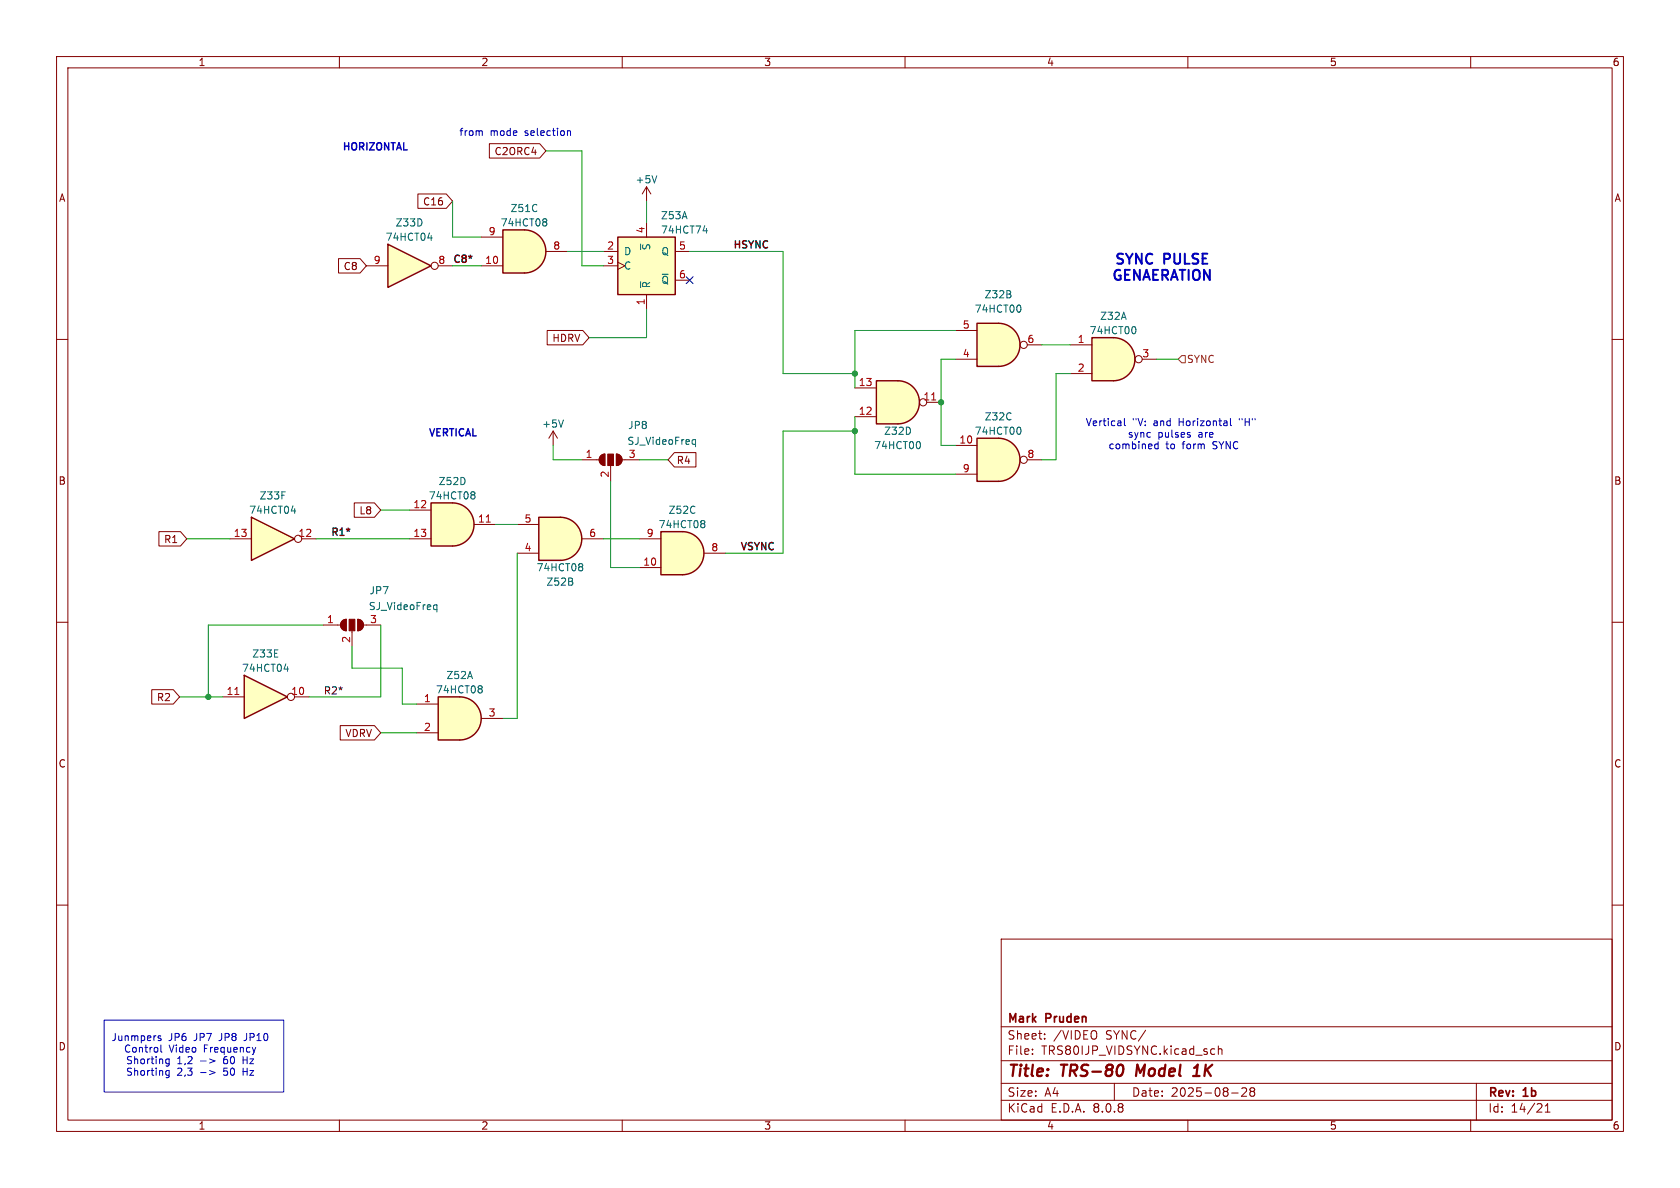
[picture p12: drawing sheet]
<svg xmlns="http://www.w3.org/2000/svg" width="297mm" height="210mm" viewBox="0 0 297 210" stroke-linecap="round" stroke-linejoin="round" font-family="sans-serif">
<defs><g id="words">
<g font-size="2.8" fill="#840000">
<text x="178" y="190.9">Title:</text>
<text x="187.7" y="190.9">TRS-80</text>
<text x="201.7" y="190.9">Model</text>
<text x="212.7" y="190.9">1K</text>
</g>
<g font-size="2.5" fill="#0000c2">
<text x="196.8" y="47.2">SYNC</text>
<text x="205.8" y="47.2">PULSE</text>
<text x="196.3" y="50.1">GENAERATION</text>
</g>
<g font-size="2.1" fill="#840000">
<text x="178" y="184">Sheet:</text>
<text x="178" y="181.2">Mark</text>
<text x="185" y="181.2">Pruden</text>
<text x="186.2" y="184">/VIDEO</text>
<text x="195.5" y="184">SYNC/</text>
<text x="178" y="186.7">File:</text>
<text x="184.1" y="186.7">TRS80IJP_VIDSYNC.kicad_sch</text>
<text x="178" y="196.9">KiCad</text>
<text x="178" y="194.1">Size:</text>
<text x="184.7" y="194.1">A4</text>
<text x="185.7" y="196.9">E.D.A.</text>
<text x="193.3" y="196.9">8.0.8</text>
<text x="200" y="194.1">Date:</text>
<text x="207" y="194.1">2025-08-28</text>
<text x="263" y="194.3">Rev:</text>
<text x="263" y="196.9">Id:</text>
<text x="267.1" y="196.9">14/21</text>
<text x="269.4" y="194.3">1b</text>
</g>
<g font-size="1.8" fill="#840000">
<text x="35" y="11.9">1</text>
<text x="85" y="11.9">2</text>
<text x="135" y="11.9">3</text>
<text x="185" y="11.9">4</text>
<text x="235" y="11.9">5</text>
<text x="285" y="11.9">6</text>
<text x="87.3" y="27.6">C2ORC4</text>
<text x="10.3" y="35.9">A</text>
<text x="285.3" y="35.9">A</text>
<text x="74.7" y="36.5">C16</text>
<text x="60.7" y="47.9">C8</text>
<text x="97.5" y="60.6">HDRV</text>
<text x="119.5" y="82.2">R4</text>
<text x="10.3" y="85.9">B</text>
<text x="285.3" y="85.9">B</text>
<text x="63.4" y="91.1">L8</text>
<text x="28.9" y="96.2">R1</text>
<text x="27.6" y="124.1">R2</text>
<text x="61" y="130.5">VDRV</text>
<text x="10.3" y="135.9">C</text>
<text x="285.3" y="135.9">C</text>
<text x="10.3" y="185.9">D</text>
<text x="285.3" y="185.9">D</text>
<text x="35" y="199.9">1</text>
<text x="85" y="199.9">2</text>
<text x="135" y="199.9">3</text>
<text x="185" y="199.9">4</text>
<text x="235" y="199.9">5</text>
<text x="285" y="199.9">6</text>
</g>
<g font-size="1.8" fill="#0000c2">
<text x="60.5" y="26.7">HORIZONTAL</text>
<text x="81.1" y="24.2">from</text>
<text x="86.6" y="24.2">mode</text>
<text x="92.9" y="24.2">selection</text>
<text x="75.7" y="77.2">VERTICAL</text>
<text x="191.8" y="75.5">Vertical</text>
<text x="199.3" y="77.6">sync</text>
<text x="200.2" y="75.5">&quot;V:</text>
<text x="204" y="75.5">and</text>
<text x="204.7" y="77.6">pulses</text>
<text x="208.7" y="75.5">Horizontal</text>
<text x="212" y="77.6">are</text>
<text x="219.6" y="75.5">&quot;H&quot;</text>
<text x="195.9" y="79.6">combined</text>
<text x="206.1" y="79.6">to</text>
<text x="209.2" y="79.6">form</text>
<text x="214.7" y="79.6">SYNC</text>
<text x="19.6" y="184.2">Junmpers</text>
<text x="29.8" y="184.2">JP6</text>
<text x="34.4" y="184.2">JP7</text>
<text x="39" y="184.2">JP8</text>
<text x="43.6" y="184.2">JP10</text>
<text x="21.8" y="186.3">Control</text>
<text x="22.2" y="188.3">Shorting</text>
<text x="22.2" y="190.4">Shorting</text>
<text x="29.9" y="186.3">Video</text>
<text x="31.3" y="188.3">1,2</text>
<text x="31.3" y="190.4">2,3</text>
<text x="36.1" y="186.3">Frequency</text>
<text x="39.8" y="188.3">60</text>
<text x="39.8" y="190.4">50</text>
<text x="43.4" y="188.3">Hz</text>
<text x="43.4" y="190.4">Hz</text>
</g>
<g font-size="1.8" fill="#006464">
<text x="112.3" y="32.6">+5V</text>
<text x="69.8" y="40.2">Z33D</text>
<text x="88.4" y="40.2">74HCT08</text>
<text x="90.2" y="37.7">Z51C</text>
<text x="116.8" y="39">Z53A</text>
<text x="116.8" y="41.5">74HCT74</text>
<text x="68.1" y="42.8">74HCT04</text>
<text x="110.2" y="45.3">D</text>
<text x="110.2" y="47.9">C</text>
<text x="115.2" y="44.3" transform="rotate(-90 115.2 44.3)">~{S}</text>
<text x="116.8" y="45.3">Q</text>
<text x="115.2" y="51.1" transform="rotate(-90 115.2 51.1)">~{R}</text>
<text x="116.8" y="50.4">~{Q}</text>
<text x="174" y="52.9">Z32B</text>
<text x="172.2" y="55.5">74HCT00</text>
<text x="192.5" y="59.3">74HCT00</text>
<text x="194.4" y="56.7">Z32A</text>
<text x="95.8" y="75.8">+5V</text>
<text x="111" y="76">JP8</text>
<text x="156.2" y="77.1">Z32D</text>
<text x="172.2" y="77.1">74HCT00</text>
<text x="174" y="74.5">Z32C</text>
<text x="110.8" y="78.8">SJ_VideoFreq</text>
<text x="154.4" y="79.6">74HCT00</text>
<text x="45.8" y="88.5">Z33F</text>
<text x="75.7" y="88.5">74HCT08</text>
<text x="77.5" y="86">Z52D</text>
<text x="44" y="91">74HCT04</text>
<text x="116.3" y="93.6">74HCT08</text>
<text x="118.1" y="91">Z52C</text>
<text x="94.8" y="101.2">74HCT08</text>
<text x="65.2" y="105.3">JP7</text>
<text x="96.5" y="103.7">Z52B</text>
<text x="65.1" y="108.1">SJ_VideoFreq</text>
<text x="42.7" y="119">74HCT04</text>
<text x="44.5" y="116.4">Z33E</text>
<text x="77" y="122.8">74HCT08</text>
<text x="78.8" y="120.2">Z52A</text>
</g>
<g font-size="1.8" fill="#a90000">
<text x="86.3" y="41.7">9</text>
<text x="114" y="41.3" transform="rotate(-90 114 41.3)">4</text>
<text x="66" y="46.7">9</text>
<text x="77.4" y="46.7">8</text>
<text x="85.7" y="46.7">10</text>
<text x="97.7" y="44.2">8</text>
<text x="107.2" y="44.2">2</text>
<text x="107.2" y="46.7">3</text>
<text x="119.9" y="44.2">5</text>
<text x="119.9" y="49.3">6</text>
<text x="114" y="54" transform="rotate(-90 114 54)">1</text>
<text x="170.1" y="58.2">5</text>
<text x="170.1" y="63.2">4</text>
<text x="181.5" y="60.7">6</text>
<text x="190.4" y="60.7">1</text>
<text x="190.4" y="65.8">2</text>
<text x="201.9" y="63.2">3</text>
<text x="151.7" y="68.3">13</text>
<text x="163.2" y="70.9">11</text>
<text x="151.7" y="73.4">12</text>
<text x="103.4" y="81">1</text>
<text x="111.1" y="81">3</text>
<text x="169.5" y="78.5">10</text>
<text x="170.1" y="83.6">9</text>
<text x="181.5" y="81">8</text>
<text x="73" y="89.9">12</text>
<text x="107.7" y="84.5" transform="rotate(-90 107.7 84.5)">2</text>
<text x="41.2" y="95">13</text>
<text x="52.7" y="95">12</text>
<text x="73" y="95">13</text>
<text x="84.4" y="92.5">11</text>
<text x="92.6" y="92.5">5</text>
<text x="104.1" y="95">6</text>
<text x="114.2" y="95">9</text>
<text x="92.6" y="97.5">4</text>
<text x="113.6" y="100.1">10</text>
<text x="125.7" y="97.5">8</text>
<text x="57.7" y="110.2">1</text>
<text x="62" y="113.7" transform="rotate(-90 62 113.7)">2</text>
<text x="65.3" y="110.2">3</text>
<text x="40" y="122.9">11</text>
<text x="51.4" y="122.9">10</text>
<text x="74.9" y="124.2">1</text>
<text x="74.9" y="129.3">2</text>
<text x="86.3" y="126.7">3</text>
</g>
<g font-size="1.8" fill="#0f0f0f">
<text x="80" y="46.5">C8*</text>
<text x="129.5" y="44">HSYNC</text>
<text x="58.4" y="94.8">R1*</text>
<text x="130.8" y="97.3">VSYNC</text>
<text x="57.1" y="122.8">R2*</text>
</g>
<text font-size="1.8" fill="#725600" x="209.7" y="64.4">SYNC</text>
</g></defs>
<g fill="none" stroke="#840000" stroke-width=".18">
<path d="M10 10h277v190h-277zM12 12h273v186h-273zM60 10v2M110 10v2M160 10v2M210 10v2M260 10v2M10 60h2M285 60h2M10 110h2M285 110h2M10 160h2"/>
<path d="M177 166h108v32h-108zM285 160h2M60 198v2M110 198v2M160 198v2M177 194.5h108M177 191.5h108M177 187.5h108M177 181.5h108M182.5 186.3v.1M182.5 185.5v.1M184.7 183.6v.1"/>
<path d="M184.7 182.8v.1M197 191.5v3M210 198v2M214.3 185.4l.4 .1M214.7 186.3l-.4 .1M215.4 185.5l.2-.1 .4 .1v.9M215.4 184.9v1.5M217.7 193.2h1.2M219.5 192.4l.6-.1 .2 .1 .1 .3-.9 1.1h.9M221.2 192.9l-.2-.2 .2-.4 .5 .1 .1 .2-.3 .3M221.2 192.9l-.2 .3v.5l.2 .1 .5-.1 .1-.2-.1-.4-.2-.2M221.2 192.9h.3"/>
<path d="M260 198v2M261 191.5v6.5M273.2 196.6h.8M273.2 195.5l.4-.4v1.5"/>
</g>
<path d="M198.4 188.3a1.31 1.31 0 0 1 0 1.5M201.1 188.2l-.3 2M210.9 190.2h1.2M211.1 188.8l.6-.6-.2 2" fill="none" stroke="#840000" stroke-width=".4"/>
<path d="M99.1 91.4a3.8 3.8 0 0 1 3.8 3.9 3.8 3.8 0 0 1-3.8 3.8z" fill="#ffffc2" stroke="#ffffc2" stroke-width=".18"/>
<path d="M95.2 91.4h3.9v7.7h-3.9z" fill="#ffffc2"/>
<path d="M95.2 91.4h3.9a3.8 3.8 0 0 1 3.8 3.9 3.8 3.8 0 0 1-3.8 3.8h-3.9z" fill="none" stroke="#840000" stroke-width=".25"/>
<path d="M91.4 97.8h3.8M91.4 92.7h3.8M102.9 95.3h3.8" fill="none" stroke="#840000" stroke-width=".18"/>
<path d="M102.8 99.6l.2 .3-.2 .3 .2 .2v.3l-.2 .2" fill="none" stroke="#006464" stroke-width=".18"/>
<path d="M44.4 91.4l7.7 3.9-7.7 3.8z" fill="#ffffc2"/>
<path d="M44.4 91.4l7.7 3.9-7.7 3.8z" fill="none" stroke="#840000" stroke-width=".25"/>
<g fill="none" stroke="#840000" stroke-width=".18">
<path d="M40.6 95.3h3.8M53.3 95.3h2.6"/>
<circle cx="52.7" cy="95.2" r=".63"/>
</g>
<path d="M51.5 90.3h.8M52.1 89.9v.8" fill="none" stroke="#006464" stroke-width=".18"/>
<path d="M81.3 123.2a3.8 3.8 0 0 1 3.8 3.8 3.8 3.8 0 0 1-3.8 3.8z" fill="#ffffc2" stroke="#ffffc2" stroke-width=".18"/>
<path d="M77.5 123.2h3.8v7.6h-3.8z" fill="#ffffc2"/>
<path d="M77.5 123.2h3.8a3.8 3.8 0 0 1 3.8 3.8 3.8 3.8 0 0 1-3.8 3.8h-3.8z" fill="none" stroke="#840000" stroke-width=".25"/>
<path d="M73.7 124.5h3.8M73.7 129.5h3.8M85.1 127h3.8" fill="none" stroke="#840000" stroke-width=".18"/>
<path d="M85 121.2l.2 .3-.2 .3 .2 .2v.3l-.2 .2" fill="none" stroke="#006464" stroke-width=".18"/>
<path d="M43.2 119.4l7.6 3.8-7.6 3.8z" fill="#ffffc2"/>
<path d="M43.2 119.4l7.6 3.8-7.6 3.8z" fill="none" stroke="#840000" stroke-width=".25"/>
<g fill="none" stroke="#840000" stroke-width=".18">
<path d="M39.4 123.2h3.8M52.1 123.2h2.5"/>
<circle cx="51.4" cy="123.2" r=".63"/>
</g>
<path d="M41.5 122.8h.7" fill="none" stroke="#a90000" stroke-width=".18"/>
<path d="M50.2 118.3h.8M50.8 117.8v.9" fill="none" stroke="#006464" stroke-width=".18"/>
<path d="M196.8 59.7a3.8 3.8 0 0 1 3.8 3.8 3.8 3.8 0 0 1-3.8 3.8z" fill="#ffffc2" stroke="#ffffc2" stroke-width=".18"/>
<path d="M193 59.7h3.8v7.6h-3.8z" fill="#ffffc2"/>
<path d="M193 59.7h3.8a3.8 3.8 0 0 1 3.8 3.8 3.8 3.8 0 0 1-3.8 3.8h-3.8z" fill="none" stroke="#840000" stroke-width=".25"/>
<g fill="none" stroke="#840000" stroke-width=".18">
<path d="M114.3 33l-.8 1.3M114.3 33v2.6M114.3 33l.8 1.3M189.2 61h3.8M189.2 66h3.8M201.9 63.5h2.6M102.9 81.3h3M106.2 80.6l.7-.3v2a1.02 1.02 0 0 1-.9-.6 1.02 1.02 0 0 1 .2-1.1zM107.9 82.3v2.8M109 80.3a1.02 1.02 0 0 1 1 1 1.02 1.02 0 0 1-1 1zM110 81.3h3"/>
<circle cx="201.3" cy="63.5" r=".63"/>
</g>
<path d="M116.1 31.1l-.4 1.2M200.6 57.8l.2 .4-.2 .7M122.5 78.5h.5M122.5 77.8h.5M123 77.7v1.3" fill="none" stroke="#006464" stroke-width=".18"/>
<g fill="#840000" stroke="#840000" stroke-width=".18">
<path d="M106.2 80.6l.7-.3v2a1.02 1.02 0 0 1-.9-.6 1.02 1.02 0 0 1 .2-1.1z"/>
<path d="M107.4 80.3h1.1v2h-1.1z"/>
<path d="M109 80.3a1.02 1.02 0 0 1 1 1 1.02 1.02 0 0 1-1 1z"/>
</g>
<path d="M120.6 94a3.8 3.8 0 0 1 3.8 3.8 3.8 3.8 0 0 1-3.8 3.8z" fill="#ffffc2" stroke="#ffffc2" stroke-width=".18"/>
<path d="M116.8 94h3.8v7.6h-3.8z" fill="#ffffc2"/>
<path d="M116.8 94h3.8a3.8 3.8 0 0 1 3.8 3.8 3.8 3.8 0 0 1-3.8 3.8h-3.8z" fill="none" stroke="#840000" stroke-width=".25"/>
<path d="M113 95.3h3.8M124.5 97.8h3.8M113 100.3h3.8" fill="none" stroke="#840000" stroke-width=".18"/>
<path d="M124.4 92l.2 .3-.2 .3 .2 .2v.2l-.2 .3" fill="none" stroke="#006464" stroke-width=".18"/>
<path d="M158.7 67.3a3.8 3.8 0 0 1 3.8 3.8 3.8 3.8 0 0 1-3.8 3.8z" fill="#ffffc2" stroke="#ffffc2" stroke-width=".18"/>
<path d="M154.9 67.3h3.8v7.6h-3.8z" fill="#ffffc2"/>
<path d="M154.9 67.3h3.8a3.8 3.8 0 0 1 3.8 3.8 3.8 3.8 0 0 1-3.8 3.8h-3.8z" fill="none" stroke="#840000" stroke-width=".25"/>
<g fill="none" stroke="#840000" stroke-width=".18">
<path d="M151.1 73.7h3.8M151.1 68.6h3.8M163.8 71.1h2.6"/>
<circle cx="163.2" cy="71.1" r=".63"/>
</g>
<path d="M164.7 70.7h.7" fill="none" stroke="#a90000" stroke-width=".18"/>
<path d="M162.5 78.1l.2 .4-.2 .8" fill="none" stroke="#006464" stroke-width=".18"/>
<path d="M109.2 41.9h10.2v10.2h-10.2z" fill="#ffffc2"/>
<path d="M109.2 41.9h10.2v10.2h-10.2z" fill="none" stroke="#840000" stroke-width=".25"/>
<path d="M114.3 39.4v2.5M106.7 44.5h2.5M106.7 47h2.5M109.2 46.4l1.3 .6-1.3 .6M114.3 52.1v2.5M119.4 44.5h2.5M119.4 49.5h2.5M57.1 110.5h3.1M60.5 109.8l.7-.3v2a1.02 1.02 0 0 1-.9-.6 1.02 1.02 0 0 1 .2-1.1zM62.2 111.5v2.8M63.2 109.5a1.02 1.02 0 0 1 1.1 1 1.02 1.02 0 0 1-1.1 1zM64.3 110.5h3" fill="none" stroke="#840000" stroke-width=".18"/>
<path d="M113.3 49.8v1M124.3 40.8h.8M124.9 40.4v.8M76.8 107.7h.4M76.8 107h.4M77.2 106.9v1.3" fill="none" stroke="#006464" stroke-width=".18"/>
<g fill="#840000" stroke="#840000" stroke-width=".18">
<path d="M60.5 109.8l.7-.3v2a1.02 1.02 0 0 1-.9-.6 1.02 1.02 0 0 1 .2-1.1z"/>
<path d="M61.7 109.5h1v2h-1z"/>
<path d="M63.2 109.5a1.02 1.02 0 0 1 1.1 1 1.02 1.02 0 0 1-1.1 1z"/>
</g>
<path d="M176.5 57.2a3.8 3.8 0 0 1 3.8 3.8 3.8 3.8 0 0 1-3.8 3.8z" fill="#ffffc2" stroke="#ffffc2" stroke-width=".18"/>
<path d="M172.7 57.2h3.8v7.6h-3.8z" fill="#ffffc2"/>
<path d="M172.7 57.2h3.8a3.8 3.8 0 0 1 3.8 3.8 3.8 3.8 0 0 1-3.8 3.8h-3.8z" fill="none" stroke="#840000" stroke-width=".25"/>
<g fill="none" stroke="#840000" stroke-width=".18">
<path d="M168.9 58.4h3.8M168.9 63.5h3.8M181.6 61h2.5"/>
<circle cx="181" cy="61" r=".63"/>
</g>
<path d="M180.3 54l.2 .4-.2 .7" fill="none" stroke="#006464" stroke-width=".18"/>
<path d="M176.5 77.5a3.8 3.8 0 0 1 3.8 3.8 3.8 3.8 0 0 1-3.8 3.8z" fill="#ffffc2" stroke="#ffffc2" stroke-width=".18"/>
<path d="M172.7 77.5h3.8v7.6h-3.8z" fill="#ffffc2"/>
<path d="M172.7 77.5h3.8a3.8 3.8 0 0 1 3.8 3.8 3.8 3.8 0 0 1-3.8 3.8h-3.8z" fill="none" stroke="#840000" stroke-width=".25"/>
<g fill="none" stroke="#840000" stroke-width=".18">
<path d="M168.9 78.7h3.8M168.9 83.8h3.8M181.6 81.3h2.5"/>
<circle cx="181" cy="81.3" r=".63"/>
</g>
<path d="M180.3 75.6l.2 .4-.2 .7" fill="none" stroke="#006464" stroke-width=".18"/>
<path d="M68.6 43.2l7.6 3.8-7.6 3.8z" fill="#ffffc2"/>
<path d="M68.6 43.2l7.6 3.8-7.6 3.8z" fill="none" stroke="#840000" stroke-width=".25"/>
<g fill="none" stroke="#840000" stroke-width=".18">
<path d="M64.8 47h3.8M77.5 47h2.5"/>
<circle cx="76.8" cy="47" r=".63"/>
</g>
<path d="M75.6 42.1h.8M76.2 41.6v.9" fill="none" stroke="#006464" stroke-width=".18"/>
<path d="M80 88.9a3.8 3.8 0 0 1 3.8 3.8 3.8 3.8 0 0 1-3.8 3.8z" fill="#ffffc2" stroke="#ffffc2" stroke-width=".18"/>
<path d="M76.2 88.9h3.8v7.6h-3.8z" fill="#ffffc2"/>
<path d="M76.2 88.9h3.8a3.8 3.8 0 0 1 3.8 3.8 3.8 3.8 0 0 1-3.8 3.8h-3.8z" fill="none" stroke="#840000" stroke-width=".25"/>
<path d="M97.8 76.2l-.8 1.3M97.8 76.2v2.5M97.8 76.2l.8 1.3M72.4 90.2h3.8M72.4 95.3h3.8M83.8 92.7h3.8" fill="none" stroke="#840000" stroke-width=".18"/>
<path d="M86 92.3h.7" fill="none" stroke="#a90000" stroke-width=".18"/>
<path d="M99.6 74.2l-.4 1.3M83.7 86.9l.3 .3-.3 .3 .3 .2v.3l-.3 .2" fill="none" stroke="#006464" stroke-width=".18"/>
<path d="M92.7 40.6a3.8 3.8 0 0 1 3.8 3.9 3.8 3.8 0 0 1-3.8 3.8z" fill="#ffffc2" stroke="#ffffc2" stroke-width=".18"/>
<path d="M88.9 40.6h3.8v7.7h-3.8z" fill="#ffffc2"/>
<path d="M88.9 40.6h3.8a3.8 3.8 0 0 1 3.8 3.9 3.8 3.8 0 0 1-3.8 3.8h-3.8z" fill="none" stroke="#840000" stroke-width=".25"/>
<path d="M73.9 34.3h5l1.1 1.3-1.1 1.2h-5zM86.5 25.4h8.9l1.1 1.3-1.1 1.2h-8.9zM59.8 45.7h3.9l1.1 1.3-1.1 1.3h-3.9zM85.1 47h3.8M85.1 41.9h3.8M96.5 44.5h3.8M96.7 58.4h6.3l1.1 1.3-1.1 1.3h-6.3zM28.1 94h3.8l1.1 1.3-1.1 1.2h-3.8zM62.6 88.9h3.6l1.1 1.3-1.1 1.2h-3.6zM119.2 80h3.8v2.6h-3.8l-1.1-1.3zM26.8 121.9h3.8l1.1 1.3-1.1 1.3h-3.8zM60.1 128.3h6.1l1.1 1.2-1.1 1.3h-6.1z" fill="none" stroke="#840000" stroke-width=".18"/>
<path d="M96.4 38.7l.3 .2-.3 .3 .3 .3v.2l-.3 .2" fill="none" stroke="#006464" stroke-width=".18"/>
<path d="M208.9 62.9h.6v1.2h-.6l-.6-.6z" fill="none" stroke="#725600" stroke-width=".18"/>
<g fill="none" stroke="#0000c2" stroke-width=".18">
<path d="M85.1 23.1l.2 .2v.7M100.3 23.2l.2-.1 .3 .1 .1 .8M198.8 74v1.1l.2 .1M204.3 78.5l-.2 .2 .1 .5 .2 .1h.3M204.7 78.1v1.2M210.3 76.9l.2 .1-.2 .3M210.3 76.4l.1 .1M217.5 74v1.1l.2 .1M18.4 180.3h31.8v12.7h-31.8zM28.4 183.2l-.3-.1-.2 .2 .1 .2 .4 .1v.3h-.5M28.5 184.7v1.1l.1 .2M29.9 187.2v1l-.2 .3-.3-.1"/>
<path d="M29.9 189.2v1.1l-.2 .2-.3-.1M29.9 187.3l-.4-.1-.2 .2 .1 .6h.5M29.9 189.3l-.4-.1-.2 .3 .1 .5h.5M35.5 187.6h.9M35.5 189.6h.9M37 187.2l1 .4-1 .3M37 189.2l1 .4-1 .4M45.2 185.2l-.3 .8"/>
</g>
<g fill="none" stroke="#009600" stroke-width=".18">
<path d="M80 35.6v6.3h5.1M96.5 26.7h6.4v20.3h3.8M114.3 35.6v3.8M80 47h5.1M100.3 44.5h6.4M114.3 54.6v5.1h-10.2M121.9 44.5h16.5v21.5h12.7M168.9 58.4h-17.8v10.2M97.8 78.7v2.6h5.1M151.1 73.7v10.1h17.8M151.1 76.2h-12.7v21.6h-10.1M168.9 63.5h-2.5v15.2h2.5"/>
<path d="M184.1 61h5.1M189.2 66h-2.5v15.3h-2.6M204.5 63.5h3.8M33 95.3h7.6M55.9 95.3h16.5M67.3 90.2h5.1M87.6 92.7h3.8M91.4 97.8v29.2h-2.5M106.7 95.3h6.3M107.9 85.1v15.2h5.1M113 81.3h5.1M57.1 110.5h-20.3v12.7"/>
<path d="M62.2 114.3v3.8h8.9v6.4h2.6M67.3 110.5v12.7h-12.7M31.7 123.2h7.7M67.3 129.5h6.4"/>
</g>
<path d="M121.3 48.9l1.2 1.2M122.5 48.9l-1.2 1.2" fill="none" stroke="#000084" stroke-width=".18"/>
<g fill="#009600" stroke="#009600" stroke-width=".18">
<circle cx="166.4" cy="71.1" r=".46"/>
<circle cx="151.1" cy="66" r=".46"/>
<circle cx="151.1" cy="76.2" r=".46"/>
<circle cx="36.8" cy="123.2" r=".46"/>
</g>
<use href="#words"/>
</svg>
